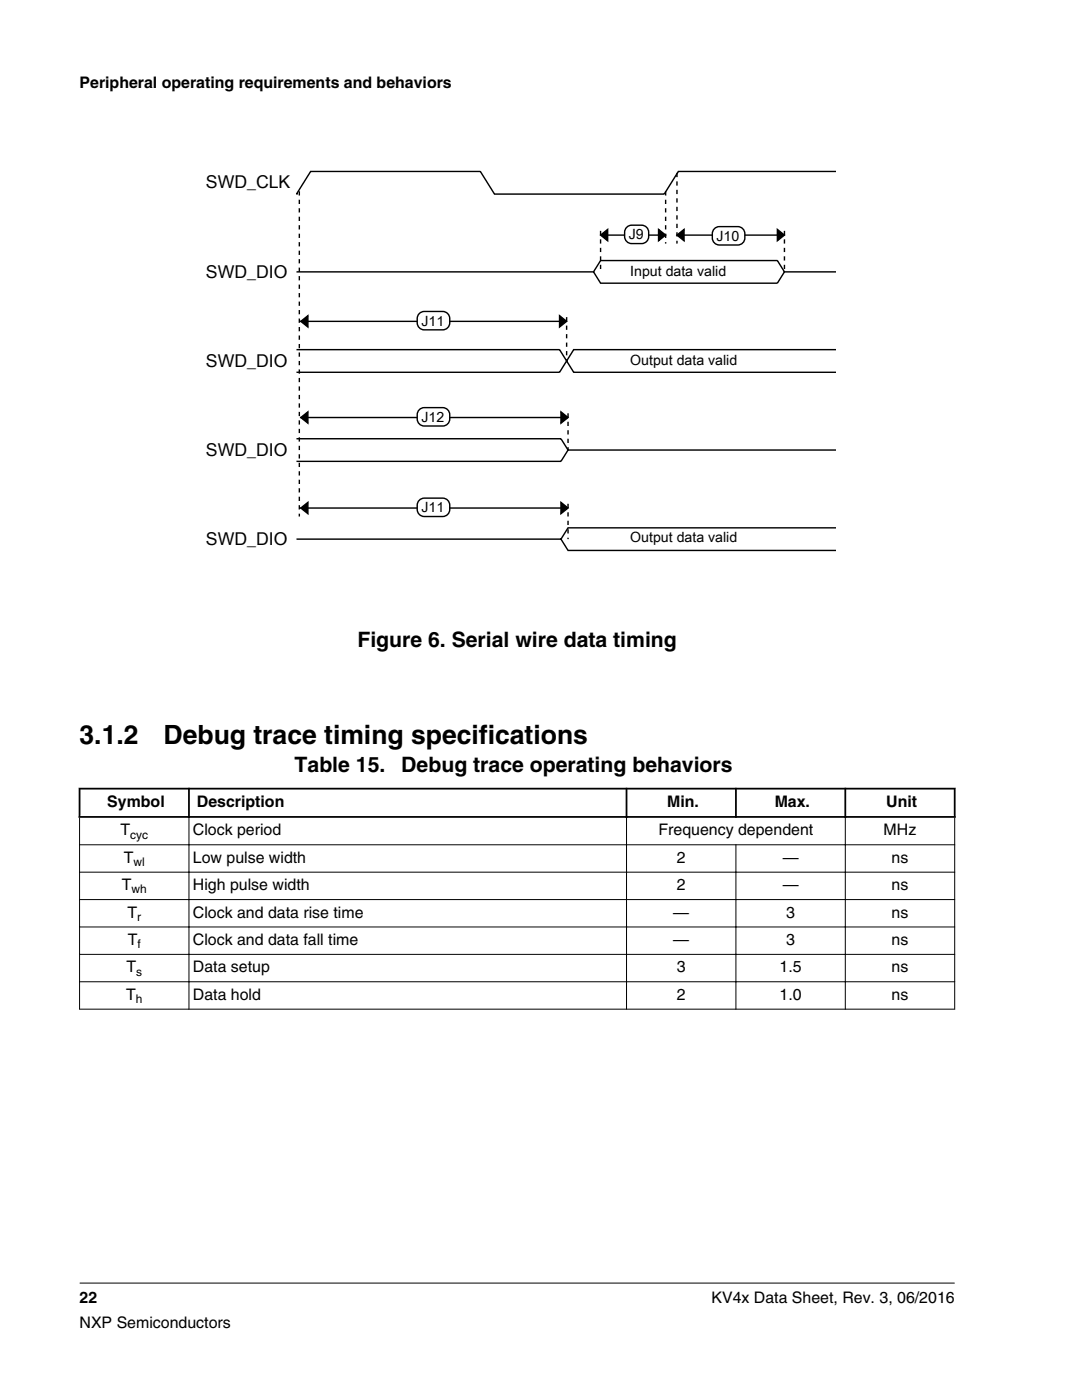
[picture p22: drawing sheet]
<svg xmlns="http://www.w3.org/2000/svg" width="216mm" height="279mm" viewBox="0 0 216 279" stroke-linecap="round" stroke-linejoin="round" font-family="sans-serif">
<defs><g id="words">
<g font-size="5.3">
<text x="15.9" y="148.4">3.1.2</text>
<text x="32.6" y="148.4">Debug trace timing specifications</text>
</g>
<g font-size="4.2">
<text x="71.3" y="129.2">Figure 6. Serial wire data timing</text>
<text x="58.8" y="154.1">Table 15.</text>
<text x="80.1" y="154.1">Debug trace operating behaviors</text>
</g>
<g font-size="3.5">
<text x="41.1" y="37.6">SWD_CLK</text>
<text x="41.1" y="55.4">SWD_DIO</text>
<text x="41.1" y="73.2">SWD_DIO</text>
<text x="41.1" y="90.9">SWD_DIO</text>
<text x="41.1" y="108.7">SWD_DIO</text>
</g>
<g font-size="3.2">
<text x="15.9" y="17.5">Peripheral operating requirements and behaviors</text>
<text x="21.4" y="161.1">Symbol</text>
<text x="39.3" y="161.1">Description</text>
<text x="133.1" y="161.1">Min.</text>
<text x="154.6" y="161.1">Max.</text>
<text x="176.9" y="161.1">Unit</text>
<text x="24" y="166.7">T</text>
<text x="38.5" y="166.7">Clock period</text>
<text x="131.4" y="166.7">Frequency dependent</text>
<text x="176.3" y="166.7">MHz</text>
<text x="24.7" y="172.2">T</text>
<text x="38.5" y="172.2">Low pulse width</text>
<text x="135" y="172.2">2</text>
<text x="156.2" y="172.2">—</text>
<text x="177.9" y="172.2">ns</text>
<text x="24.3" y="177.7">T</text>
<text x="38.5" y="177.7">High pulse width</text>
<text x="135" y="177.7">2</text>
<text x="156.2" y="177.7">—</text>
<text x="177.9" y="177.7">ns</text>
<text x="25.4" y="183.1">T</text>
<text x="38.5" y="183.1">Clock and data rise time</text>
<text x="134.3" y="183.1">—</text>
<text x="156.9" y="183.1">3</text>
<text x="177.9" y="183.1">ns</text>
<text x="25.5" y="188.6">T</text>
<text x="38.5" y="188.6">Clock and data fall time</text>
<text x="134.3" y="188.6">—</text>
<text x="156.9" y="188.6">3</text>
<text x="177.9" y="188.6">ns</text>
<text x="25.2" y="194.1">T</text>
<text x="38.5" y="194.1">Data setup</text>
<text x="135" y="194.1">3</text>
<text x="155.6" y="194.1">1.5</text>
<text x="177.9" y="194.1">ns</text>
<text x="25.2" y="199.5">T</text>
<text x="38.5" y="199.5">Data hold</text>
<text x="135" y="199.5">2</text>
<text x="155.6" y="199.5">1.0</text>
<text x="177.9" y="199.5">ns</text>
<text x="15.9" y="260">22</text>
<text x="142" y="260">KV4x Data Sheet, Rev. 3, 06/2016</text>
<text x="15.9" y="265">NXP Semiconductors</text>
</g>
<g font-size="2.8">
<text x="125.5" y="47.8">J9</text>
<text x="143" y="48">J10</text>
<text x="125.8" y="55.1">Input data valid</text>
<text x="84.1" y="65">J11</text>
<text x="125.8" y="72.9">Output data valid</text>
<text x="84.1" y="84.2">J12</text>
<text x="84.1" y="102.2">J11</text>
<text x="125.8" y="108.2">Output data valid</text>
</g>
<g font-size="2.4">
<text x="26" y="167.4">cyc</text>
<text x="26.6" y="172.8">wl</text>
<text x="26.2" y="178.3">wh</text>
<text x="27.4" y="183.8">r</text>
<text x="27.4" y="189.2">f</text>
<text x="27.2" y="194.7">s</text>
<text x="27.1" y="200.2">h</text>
</g>
</g></defs>
<g fill="none" stroke="#000" stroke-width=".28">
<path d="M59.2 38.7h.1M166.7 34.2h-31.3l-2.9 4.5h-33.8l-2.9-4.5h-33.8l-2.8 4.5M59.2 54.3h59.2M118.4 54.3l1.4 2.2h35.3l1.4-2.2h10.2M118.4 54.3l1.4-2.3h35.3l1.4 2.3M119.8 46.9l1.4-1.1v2.2zM119.8 46.9h13M131.4 45.8l1.4 1.1-1.4 1.1zM135.1 46.9l1.4-1.1v2.2zM135.1 46.9h21.4M155.1 45.8l1.4 1.1-1.4 1.1zM59.2 69.8h52.5l2.8 4.5h52.2"/>
<path d="M59.9 64.1h52.4M60 64.1l1.4-1.1v2.3zM111.7 63l1.4 1.1-1.4 1.2zM166.7 69.8h-52.2l-2.8 4.5h-52.5M59.2 87.6h52.7l1.4 2.2M59.9 83.3h53.4M60 83.3l1.4-1.1v2.3zM111.9 82.2l1.4 1.1-1.4 1.2zM166.7 89.8h-53.4l-1.4 2.3h-52.7M59.2 107.6h52.7M59.9 101.4h53.4M60 101.4l1.4-1.1v2.2z"/>
<path d="M111.9 100.3l1.4 1.1-1.4 1.1zM111.9 107.6l1.4 2.3h53.4M166.7 105.3h-53.4l-1.4 2.3"/>
</g>
<path d="M119.8 46.9l1.4-1.1v2.2zM131.4 45.8l1.4 1.1-1.4 1.1zM135.1 46.9l1.4-1.1v2.2zM155.1 45.8l1.4 1.1-1.4 1.1zM60 64.1l1.4-1.1v2.3zM111.7 63l1.4 1.1-1.4 1.2zM60 83.3l1.4-1.1v2.3zM111.9 82.2l1.4 1.1-1.4 1.2zM60 101.4l1.4-1.1v2.2zM111.9 100.3l1.4 1.1-1.4 1.1z" fill="#000"/>
<path d="M59.7 38.2v64.9M132.8 38.2v10.4M135.1 34.5v14.1M119.8 46.1v8.2M156.5 46.1v8.2M113.1 63.3v8.7M113.3 82.5v7.3M113.3 100.5v7.1" fill="none" stroke="#000" stroke-width=".28" stroke-dasharray=".8 .8" stroke-linecap="butt"/>
<path d="M83.8 62.4l.9-.2h3.6a1.41 1.41 0 0 1 1.4 1.4 1.79 1.79 0 0 1-.9 2.2h-4.1a1.41 1.41 0 0 1-1.5-1.4 1.9 1.9 0 0 1 .6-2z" fill="#fff"/>
<path d="M83.8 62.4l.9-.2h3.6a1.41 1.41 0 0 1 1.4 1.4 1.79 1.79 0 0 1-.9 2.2h-4.1a1.41 1.41 0 0 1-1.5-1.4 1.9 1.9 0 0 1 .6-2z" fill="none" stroke="#000" stroke-width=".28"/>
<path d="M83.8 81.6l.9-.2h3.6a1.41 1.41 0 0 1 1.4 1.4 1.79 1.79 0 0 1-.9 2.1l-4.1 .1a1.41 1.41 0 0 1-1.5-1.4 1.9 1.9 0 0 1 .6-2z" fill="#fff"/>
<path d="M83.8 81.6l.9-.2h3.6a1.41 1.41 0 0 1 1.4 1.4 1.79 1.79 0 0 1-.9 2.1l-4.1 .1a1.41 1.41 0 0 1-1.5-1.4 1.9 1.9 0 0 1 .6-2z" fill="none" stroke="#000" stroke-width=".28"/>
<path d="M83.8 99.7l.9-.3h3.6a1.41 1.41 0 0 1 1.4 1.4 1.79 1.79 0 0 1-.9 2.2l-4.1 .1a1.41 1.41 0 0 1-1.5-1.4 1.9 1.9 0 0 1 .6-2z" fill="#fff"/>
<path d="M83.8 99.7l.9-.3h3.6a1.41 1.41 0 0 1 1.4 1.4 1.79 1.79 0 0 1-.9 2.2l-4.1 .1a1.41 1.41 0 0 1-1.5-1.4 1.9 1.9 0 0 1 .6-2z" fill="none" stroke="#000" stroke-width=".28"/>
<path d="M124.9 45.5l.3-.3a4.8 4.8 0 0 1 3.3-.2 2.04 2.04 0 0 1 0 3.5 4.8 4.8 0 0 1-3.3-.2 2.41 2.41 0 0 1-.3-2.8z" fill="#fff"/>
<path d="M124.9 45.5l.3-.3a4.8 4.8 0 0 1 3.3-.2 2.04 2.04 0 0 1 0 3.5 4.8 4.8 0 0 1-3.3-.2 2.41 2.41 0 0 1-.3-2.8z" fill="none" stroke="#000" stroke-width=".28"/>
<path d="M142.4 45.8l.7-.5 .4-.1h3.7a1.41 1.41 0 0 1 1.4 1.4 1.79 1.79 0 0 1-.9 2.2l-4.2 .1a1.41 1.41 0 0 1-1.4-1.4l.1-1.3z" fill="#fff"/>
<path d="M142.4 45.8l.7-.5 .4-.1h3.7a1.41 1.41 0 0 1 1.4 1.4 1.79 1.79 0 0 1-.9 2.2l-4.2 .1a1.41 1.41 0 0 1-1.4-1.4l.1-1.3z" fill="none" stroke="#000" stroke-width=".28"/>
<g fill="#fff">
<path d="M15.9 150.5h174.6v52.8h-174.6z" fill-rule="evenodd"/>
<path d="M16.1 157.6h21.4v5.3h-21.4z" fill-rule="evenodd"/>
<path d="M37.9 157.6h86.9v5.3h-86.9z" fill-rule="evenodd"/>
<path d="M125.2 157.6h21.5v5.3h-21.5z" fill-rule="evenodd"/>
<path d="M147 157.6h21.5v5.3h-21.5z" fill-rule="evenodd"/>
<path d="M168.8 157.6h21.5v5.3h-21.5z" fill-rule="evenodd"/>
<path d="M16 163.2h21.6v5.3h-21.6z" fill-rule="evenodd"/>
<path d="M37.8 163.2h87.1v5.3h-87.1z" fill-rule="evenodd"/>
<path d="M125.1 163.2h43.5v5.3h-43.5z" fill-rule="evenodd"/>
<path d="M168.8 163.2h21.6v5.3h-21.6z" fill-rule="evenodd"/>
<path d="M16 168.7h21.6v5.3h-21.6z" fill-rule="evenodd"/>
<path d="M37.8 168.7h87.1v5.3h-87.1z" fill-rule="evenodd"/>
<path d="M125.1 168.7h21.7v5.3h-21.7z" fill-rule="evenodd"/>
<path d="M146.9 168.7h21.7v5.3h-21.7z" fill-rule="evenodd"/>
<path d="M168.8 168.7h21.6v5.3h-21.6z" fill-rule="evenodd"/>
<path d="M16 174.1h21.6v5.3h-21.6z" fill-rule="evenodd"/>
<path d="M37.8 174.1h87.1v5.3h-87.1z" fill-rule="evenodd"/>
<path d="M125.1 174.1h21.7v5.3h-21.7z" fill-rule="evenodd"/>
<path d="M146.9 174.1h21.7v5.3h-21.7z" fill-rule="evenodd"/>
<path d="M168.8 174.1h21.6v5.3h-21.6z" fill-rule="evenodd"/>
<path d="M16 179.6h21.6v5.3h-21.6z" fill-rule="evenodd"/>
<path d="M37.8 179.6h87.1v5.3h-87.1z" fill-rule="evenodd"/>
<path d="M125.1 179.6h21.7v5.3h-21.7z" fill-rule="evenodd"/>
<path d="M146.9 179.6h21.7v5.3h-21.7z" fill-rule="evenodd"/>
<path d="M168.8 179.6h21.6v5.3h-21.6z" fill-rule="evenodd"/>
<path d="M16 185.1h21.6v5.3h-21.6z" fill-rule="evenodd"/>
<path d="M37.8 185.1h87.1v5.3h-87.1z" fill-rule="evenodd"/>
<path d="M125.1 185.1h21.7v5.3h-21.7z" fill-rule="evenodd"/>
<path d="M146.9 185.1h21.7v5.3h-21.7z" fill-rule="evenodd"/>
<path d="M168.8 185.1h21.6v5.3h-21.6z" fill-rule="evenodd"/>
<path d="M16 190.6h21.6v5.2h-21.6z" fill-rule="evenodd"/>
<path d="M37.8 190.6h87.1v5.2h-87.1z" fill-rule="evenodd"/>
<path d="M125.1 190.6h21.7v5.2h-21.7z" fill-rule="evenodd"/>
<path d="M146.9 190.6h21.7v5.2h-21.7z" fill-rule="evenodd"/>
<path d="M168.8 190.6h21.6v5.2h-21.6z" fill-rule="evenodd"/>
<path d="M16 196h21.6v5.3h-21.6z" fill-rule="evenodd"/>
<path d="M37.8 196h87.1v5.3h-87.1z" fill-rule="evenodd"/>
<path d="M125.1 196h21.7v5.3h-21.7z" fill-rule="evenodd"/>
<path d="M146.9 196h21.7v5.3h-21.7z" fill-rule="evenodd"/>
<path d="M168.8 196h21.6v5.3h-21.6z" fill-rule="evenodd"/>
</g>
<path d="M15.7 157.4h175M15.9 157.2v6M37.7 157.2v6M125 157.2v6M146.8 157.2v6M168.7 157.2v6M190.5 157.2v6M15.7 163h175" fill="none" stroke="#000" stroke-width=".35"/>
<g fill="none" stroke="#000" stroke-width=".2">
<path d="M15.8 168.6h174.8M15.8 174.1h174.8M15.8 179.5h174.8M15.9 163.2v38.3M37.7 162.8v38.7M125 162.8v38.7M146.8 168.5v33M168.7 162.8v38.7M190.5 163.2v38.3M15.8 185h174.8M15.8 190.5h174.8M15.8 195.9h174.8"/>
<path d="M15.8 201.4h174.8M15.9 256.1h174.6"/>
</g>
<use href="#words"/>
</svg>
